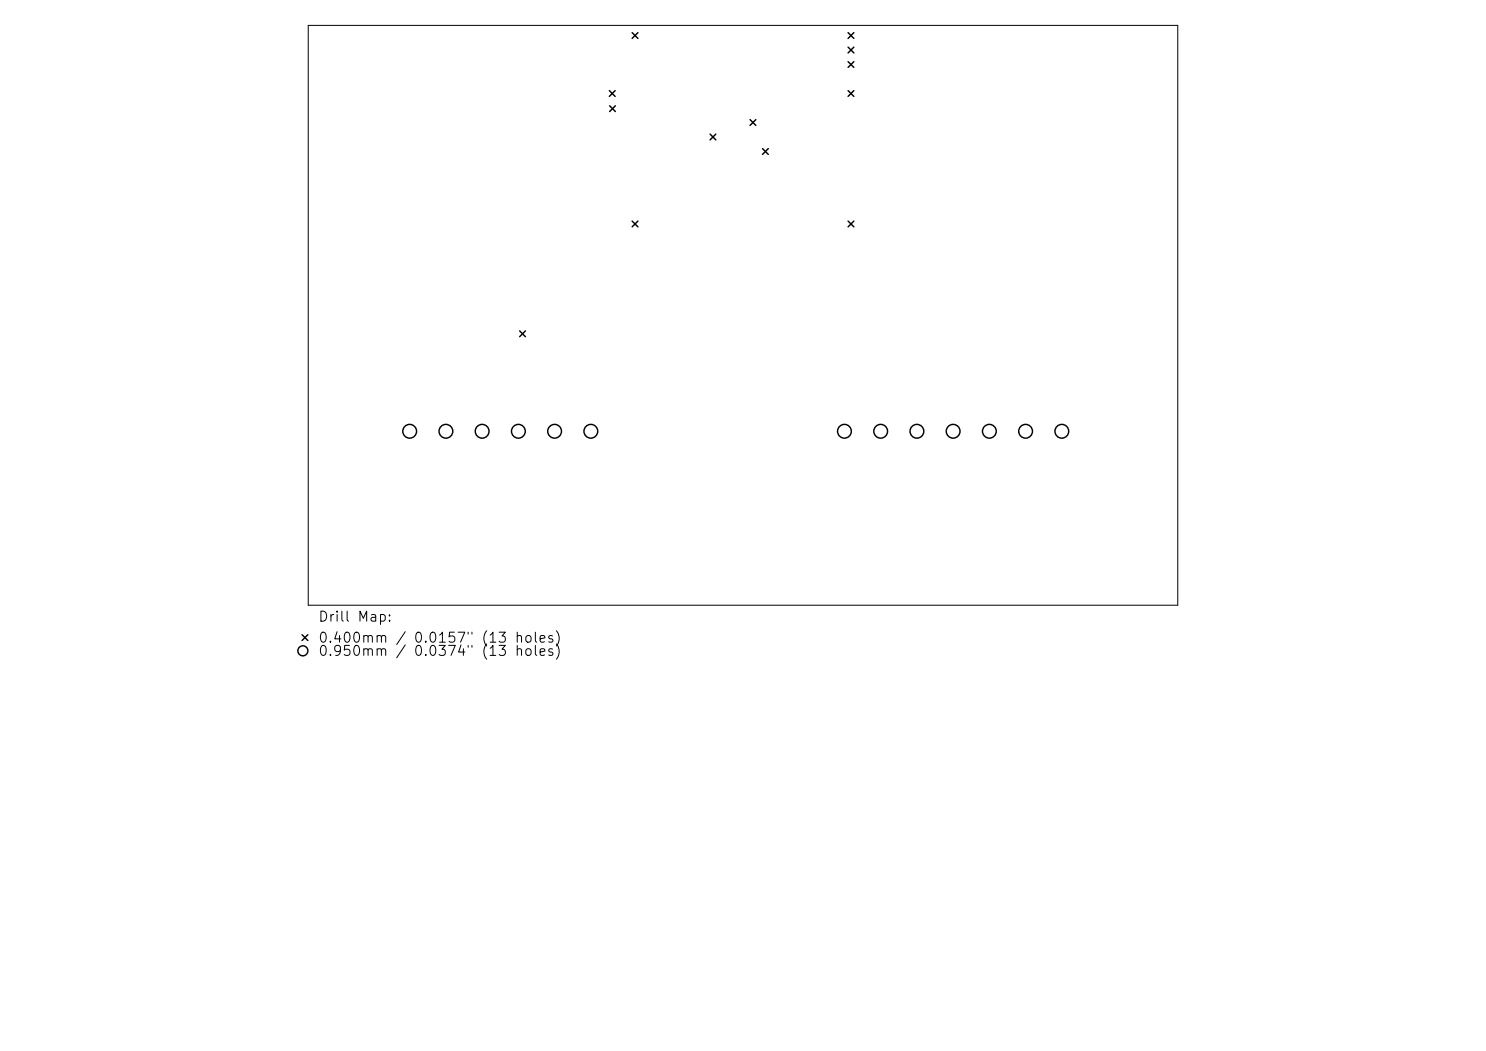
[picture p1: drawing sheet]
<svg xmlns="http://www.w3.org/2000/svg" width="297mm" height="210mm" viewBox="0 0 297 210" stroke-linecap="round" stroke-linejoin="round" font-family="sans-serif">
<defs><g id="words">
<g font-size="2">
<text x="63.5" y="124.7">Drill Map:</text>
<text x="63.5" y="128.9">0.400mm / 0.0157&quot; (13 holes)</text>
<text x="63.5" y="131.6">0.950mm</text>
<text x="82.5" y="131.6">0.0374&quot;</text>
</g>
</g></defs>
<path d="M61.6 5.1h173.8v115.8h-173.8z" fill="none" stroke="#000" stroke-width=".2"/>
<g fill="none" stroke="#000" stroke-width=".29">
<path d="M121.8 18.1l1.1 1.2M122.9 18.1l-1.1 1.2M126.3 6.5l1.2 1.2M127.5 6.5l-1.2 1.2M169.5 6.5l1.2 1.2M169.5 9.4l1.2 1.2M169.5 12.3l1.2 1.2M169.5 18.1l1.2 1.2M170.7 6.5l-1.2 1.2M170.7 9.4l-1.2 1.2M170.7 12.3l-1.2 1.2M170.7 18.1l-1.2 1.2"/>
<path d="M121.8 21.1l1.2 1.2M123 21.1l-1.2 1.2M141.9 26.8l1.2 1.2M143.1 26.8l-1.2 1.2M149.9 23.9l1.2 1.2M151.1 23.9l-1.2 1.2M152.4 29.7l1.2 1.2M153.6 29.7l-1.2 1.2M126.3 44.2l1.2 1.1M127.5 44.2l-1.2 1.1M169.5 44.2l1.2 1.1M170.7 44.2l-1.2 1.1"/>
<path d="M103.9 66.1l1.1 1.2M105 66.1l-1.1 1.2M60.4 126.8l1.1 1.2M61.5 126.8l-1.1 1.2"/>
<circle cx="81.9" cy="86.2" r="1.38"/>
<circle cx="89.1" cy="86.2" r="1.38"/>
<circle cx="96.4" cy="86.2" r="1.38"/>
<circle cx="103.6" cy="86.2" r="1.38"/>
<circle cx="110.8" cy="86.2" r="1.38"/>
<circle cx="118.1" cy="86.2" r="1.38"/>
<circle cx="168.8" cy="86.2" r="1.38"/>
<circle cx="176" cy="86.2" r="1.38"/>
<circle cx="183.3" cy="86.2" r="1.38"/>
<circle cx="190.5" cy="86.2" r="1.38"/>
<circle cx="197.7" cy="86.2" r="1.38"/>
<circle cx="205" cy="86.2" r="1.38"/>
<circle cx="212.2" cy="86.2" r="1.38"/>
<circle cx="60.5" cy="130" r="1"/>
</g>
<use href="#words"/>
</svg>
